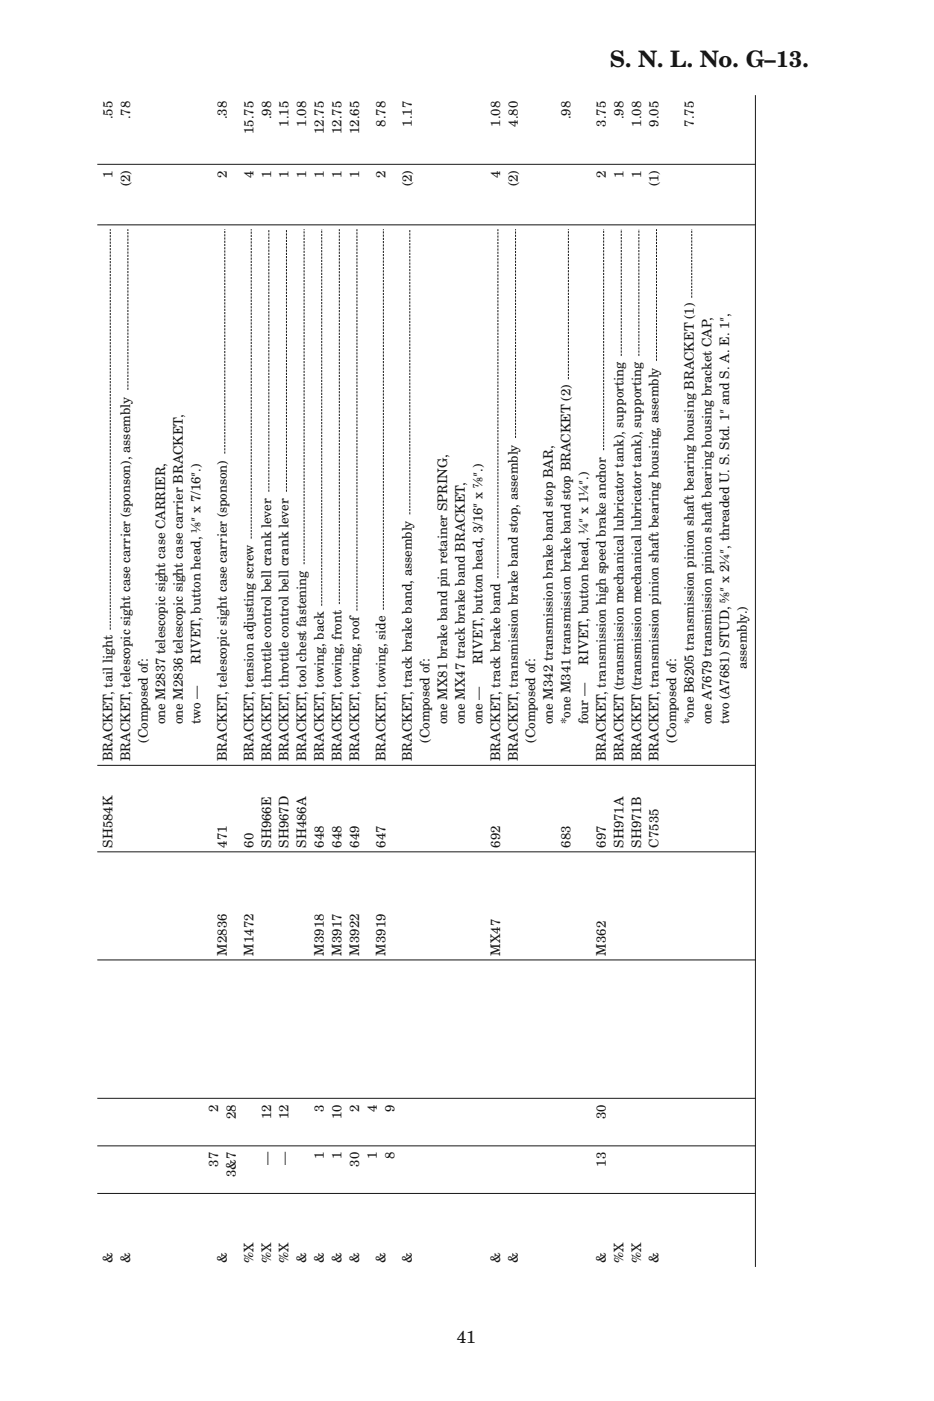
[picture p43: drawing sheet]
<svg xmlns="http://www.w3.org/2000/svg" width="152mm" height="229mm" viewBox="0 0 152 229" stroke-linecap="round" stroke-linejoin="round" font-family="sans-serif">
<defs><g id="words">
<text font-size="3.7" fill="#181715" x="99.5" y="10.9">S. N. L. No. G–13.</text>
<text font-size="2.8" fill="#181715" x="74.5" y="219.1">41</text>
<g font-size="2.2" fill="#181715">
<text x="18.3" y="19.5" transform="rotate(-90 18.3 19.5)">.55</text>
<text x="21.2" y="19.5" transform="rotate(-90 21.2 19.5)">.78</text>
<text x="37" y="19.5" transform="rotate(-90 37 19.5)">.38</text>
<text x="41.3" y="21.9" transform="rotate(-90 41.3 21.9)">15.75</text>
<text x="44.2" y="19.5" transform="rotate(-90 44.2 19.5)">.98</text>
<text x="47.1" y="20.7" transform="rotate(-90 47.1 20.7)">1.15</text>
<text x="50" y="20.7" transform="rotate(-90 50 20.7)">1.08</text>
<text x="52.8" y="21.9" transform="rotate(-90 52.8 21.9)">12.75</text>
<text x="55.7" y="21.9" transform="rotate(-90 55.7 21.9)">12.75</text>
<text x="58.6" y="21.9" transform="rotate(-90 58.6 21.9)">12.65</text>
<text x="62.9" y="20.7" transform="rotate(-90 62.9 20.7)">8.78</text>
<text x="67.2" y="20.7" transform="rotate(-90 67.2 20.7)">1.17</text>
<text x="81.6" y="20.7" transform="rotate(-90 81.6 20.7)">1.08</text>
<text x="84.5" y="20.7" transform="rotate(-90 84.5 20.7)">4.80</text>
<text x="93.1" y="19.5" transform="rotate(-90 93.1 19.5)">.98</text>
<text x="98.8" y="20.7" transform="rotate(-90 98.8 20.7)">3.75</text>
<text x="101.7" y="19.5" transform="rotate(-90 101.7 19.5)">.98</text>
<text x="104.6" y="20.7" transform="rotate(-90 104.6 20.7)">1.08</text>
<text x="107.5" y="20.7" transform="rotate(-90 107.5 20.7)">9.05</text>
<text x="113.2" y="20.7" transform="rotate(-90 113.2 20.7)">7.75</text>
<text x="18.3" y="29" transform="rotate(-90 18.3 29)">1</text>
<text x="37" y="29" transform="rotate(-90 37 29)">2</text>
<text x="41.3" y="29" transform="rotate(-90 41.3 29)">4</text>
<text x="44.2" y="29" transform="rotate(-90 44.2 29)">1</text>
<text x="47.1" y="29" transform="rotate(-90 47.1 29)">1</text>
<text x="50" y="29" transform="rotate(-90 50 29)">1</text>
<text x="52.8" y="29" transform="rotate(-90 52.8 29)">1</text>
<text x="55.7" y="29" transform="rotate(-90 55.7 29)">1</text>
<text x="58.6" y="29" transform="rotate(-90 58.6 29)">1</text>
<text x="62.9" y="29" transform="rotate(-90 62.9 29)">2</text>
<text x="81.6" y="29" transform="rotate(-90 81.6 29)">4</text>
<text x="98.8" y="29" transform="rotate(-90 98.8 29)">2</text>
<text x="101.7" y="29" transform="rotate(-90 101.7 29)">1</text>
<text x="104.6" y="29" transform="rotate(-90 104.6 29)">1</text>
<text x="21.2" y="30.4" transform="rotate(-90 21.2 30.4)">(2)</text>
<text x="67.2" y="30.4" transform="rotate(-90 67.2 30.4)">(2)</text>
<text x="84.5" y="30.4" transform="rotate(-90 84.5 30.4)">(2)</text>
<text x="107.5" y="30.4" transform="rotate(-90 107.5 30.4)">(1)</text>
<text x="32.7" y="108.3" transform="rotate(-90 32.7 108.3)">RIVET, button head, ⅛″ x 7/16″.)</text>
<text x="78.7" y="108.4" transform="rotate(-90 78.7 108.4)">RIVET, button head, 3/16″ x ⅞″.)</text>
<text x="96" y="108.5" transform="rotate(-90 96 108.5)">RIVET, button head, ¼″ x 1¼″.)</text>
<text x="121.8" y="109.2" transform="rotate(-90 121.8 109.2)">assembly.)</text>
<text x="27" y="118.2" transform="rotate(-90 27 118.2)">one M2837 telescopic sight case CARRIER,</text>
<text x="29.8" y="118.2" transform="rotate(-90 29.8 118.2)">one M2836 telescopic sight case carrier BRACKET,</text>
<text x="32.7" y="118.2" transform="rotate(-90 32.7 118.2)">two —</text>
<text x="73" y="118.2" transform="rotate(-90 73 118.2)">one MX81 brake band pin retainer SPRING,</text>
<text x="75.8" y="118.2" transform="rotate(-90 75.8 118.2)">one MX47 track brake band BRACKET,</text>
<text x="78.7" y="118.2" transform="rotate(-90 78.7 118.2)">one —</text>
<text x="90.2" y="118.2" transform="rotate(-90 90.2 118.2)">one M342 transmission brake band stop BAR,</text>
<text x="93.1" y="118.2" transform="rotate(-90 93.1 118.2)">*one M341 transmission brake band stop BRACKET (2)</text>
<text x="96" y="118.2" transform="rotate(-90 96 118.2)">four —</text>
<text x="113.2" y="118.2" transform="rotate(-90 113.2 118.2)">*one B6205 transmission pinion shaft bearing housing BRACKET (1)</text>
<text x="116.1" y="118.2" transform="rotate(-90 116.1 118.2)">one A7679 transmission pinion shaft bearing housing bracket CAP,</text>
<text x="119" y="118.2" transform="rotate(-90 119 118.2)">two (A7681) STUD, ⅝″ x 2¼″, threaded U. S. Std. 1″ and S. A. E. 1″,</text>
<text x="18.3" y="124.2" transform="rotate(-90 18.3 124.2)">BRACKET, tail light</text>
<text x="21.2" y="124.2" transform="rotate(-90 21.2 124.2)">BRACKET, telescopic sight case carrier (sponson), assembly</text>
<text x="24.1" y="121.2" transform="rotate(-90 24.1 121.2)">(Composed of:</text>
<text x="37" y="124.2" transform="rotate(-90 37 124.2)">BRACKET, telescopic sight case carrier (sponson)</text>
<text x="41.3" y="124.2" transform="rotate(-90 41.3 124.2)">BRACKET, tension adjusting screw</text>
<text x="44.2" y="124.2" transform="rotate(-90 44.2 124.2)">BRACKET, throttle control bell crank lever</text>
<text x="47.1" y="124.2" transform="rotate(-90 47.1 124.2)">BRACKET, throttle control bell crank lever</text>
<text x="50" y="124.2" transform="rotate(-90 50 124.2)">BRACKET, tool chest fastening</text>
<text x="52.8" y="124.2" transform="rotate(-90 52.8 124.2)">BRACKET, towing, back</text>
<text x="55.7" y="124.2" transform="rotate(-90 55.7 124.2)">BRACKET, towing, front</text>
<text x="58.6" y="124.2" transform="rotate(-90 58.6 124.2)">BRACKET, towing, roof</text>
<text x="62.9" y="124.2" transform="rotate(-90 62.9 124.2)">BRACKET, towing, side</text>
<text x="67.2" y="124.2" transform="rotate(-90 67.2 124.2)">BRACKET, track brake band, assembly</text>
<text x="70.1" y="121.2" transform="rotate(-90 70.1 121.2)">(Composed of:</text>
<text x="81.6" y="124.2" transform="rotate(-90 81.6 124.2)">BRACKET, track brake band</text>
<text x="84.5" y="124.2" transform="rotate(-90 84.5 124.2)">BRACKET, transmission brake band stop, assembly</text>
<text x="87.3" y="121.2" transform="rotate(-90 87.3 121.2)">(Composed of:</text>
<text x="98.8" y="124.2" transform="rotate(-90 98.8 124.2)">BRACKET, transmission high speed brake anchor</text>
<text x="101.7" y="124.2" transform="rotate(-90 101.7 124.2)">BRACKET (transmission mechanical lubricator tank), supporting</text>
<text x="104.6" y="124.2" transform="rotate(-90 104.6 124.2)">BRACKET (transmission mechanical lubricator tank), supporting</text>
<text x="107.5" y="124.2" transform="rotate(-90 107.5 124.2)">BRACKET, transmission pinion shaft bearing housing, assembly</text>
<text x="110.3" y="121.2" transform="rotate(-90 110.3 121.2)">(Composed of:</text>
<text x="18.3" y="138.3" transform="rotate(-90 18.3 138.3)">SH584K</text>
<text x="37" y="138.3" transform="rotate(-90 37 138.3)">471</text>
<text x="41.3" y="138.3" transform="rotate(-90 41.3 138.3)">60</text>
<text x="44.2" y="138.3" transform="rotate(-90 44.2 138.3)">SH966E</text>
<text x="47.1" y="138.3" transform="rotate(-90 47.1 138.3)">SH967D</text>
<text x="50" y="138.3" transform="rotate(-90 50 138.3)">SH486A</text>
<text x="52.8" y="138.3" transform="rotate(-90 52.8 138.3)">648</text>
<text x="55.7" y="138.3" transform="rotate(-90 55.7 138.3)">648</text>
<text x="58.6" y="138.3" transform="rotate(-90 58.6 138.3)">649</text>
<text x="62.9" y="138.3" transform="rotate(-90 62.9 138.3)">647</text>
<text x="81.6" y="138.3" transform="rotate(-90 81.6 138.3)">692</text>
<text x="93.1" y="138.3" transform="rotate(-90 93.1 138.3)">683</text>
<text x="98.8" y="138.3" transform="rotate(-90 98.8 138.3)">697</text>
<text x="101.7" y="138.3" transform="rotate(-90 101.7 138.3)">SH971A</text>
<text x="104.6" y="138.3" transform="rotate(-90 104.6 138.3)">SH971B</text>
<text x="107.5" y="138.3" transform="rotate(-90 107.5 138.3)">C7535</text>
<text x="37" y="155.9" transform="rotate(-90 37 155.9)">M2836</text>
<text x="41.3" y="155.9" transform="rotate(-90 41.3 155.9)">M1472</text>
<text x="52.8" y="155.9" transform="rotate(-90 52.8 155.9)">M3918</text>
<text x="55.7" y="155.9" transform="rotate(-90 55.7 155.9)">M3917</text>
<text x="58.6" y="155.9" transform="rotate(-90 58.6 155.9)">M3922</text>
<text x="62.9" y="155.9" transform="rotate(-90 62.9 155.9)">M3919</text>
<text x="81.6" y="155.9" transform="rotate(-90 81.6 155.9)">MX47</text>
<text x="98.8" y="155.9" transform="rotate(-90 98.8 155.9)">M362</text>
<text x="35.6" y="181.4" transform="rotate(-90 35.6 181.4)">2</text>
<text x="38.5" y="182.6" transform="rotate(-90 38.5 182.6)">28</text>
<text x="44.2" y="182.6" transform="rotate(-90 44.2 182.6)">12</text>
<text x="47.1" y="182.6" transform="rotate(-90 47.1 182.6)">12</text>
<text x="52.8" y="181.4" transform="rotate(-90 52.8 181.4)">3</text>
<text x="55.7" y="182.6" transform="rotate(-90 55.7 182.6)">10</text>
<text x="58.6" y="181.4" transform="rotate(-90 58.6 181.4)">2</text>
<text x="61.5" y="181.4" transform="rotate(-90 61.5 181.4)">4</text>
<text x="64.3" y="181.4" transform="rotate(-90 64.3 181.4)">9</text>
<text x="98.8" y="182.6" transform="rotate(-90 98.8 182.6)">30</text>
<text x="35.6" y="190.3" transform="rotate(-90 35.6 190.3)">37</text>
<text x="44.2" y="190.1" transform="rotate(-90 44.2 190.1)">—</text>
<text x="47.1" y="190.1" transform="rotate(-90 47.1 190.1)">—</text>
<text x="52.8" y="189.1" transform="rotate(-90 52.8 189.1)">1</text>
<text x="55.7" y="189.1" transform="rotate(-90 55.7 189.1)">1</text>
<text x="58.6" y="190.3" transform="rotate(-90 58.6 190.3)">30</text>
<text x="61.5" y="189.1" transform="rotate(-90 61.5 189.1)">1</text>
<text x="64.3" y="189.1" transform="rotate(-90 64.3 189.1)">8</text>
<text x="98.8" y="190.3" transform="rotate(-90 98.8 190.3)">13</text>
<text x="38.5" y="192.1" transform="rotate(-90 38.5 192.1)">3&amp;7</text>
<text x="18.3" y="206" transform="rotate(-90 18.3 206)">&amp;</text>
<text x="21.2" y="206" transform="rotate(-90 21.2 206)">&amp;</text>
<text x="37" y="206" transform="rotate(-90 37 206)">&amp;</text>
<text x="41.3" y="206" transform="rotate(-90 41.3 206)">%X</text>
<text x="44.2" y="206" transform="rotate(-90 44.2 206)">%X</text>
<text x="47.1" y="206" transform="rotate(-90 47.1 206)">%X</text>
<text x="50" y="206" transform="rotate(-90 50 206)">&amp;</text>
<text x="52.8" y="206" transform="rotate(-90 52.8 206)">&amp;</text>
<text x="55.7" y="206" transform="rotate(-90 55.7 206)">&amp;</text>
<text x="58.6" y="206" transform="rotate(-90 58.6 206)">&amp;</text>
<text x="62.9" y="206" transform="rotate(-90 62.9 206)">&amp;</text>
<text x="67.2" y="206" transform="rotate(-90 67.2 206)">&amp;</text>
<text x="81.6" y="206" transform="rotate(-90 81.6 206)">&amp;</text>
<text x="84.5" y="206" transform="rotate(-90 84.5 206)">&amp;</text>
<text x="98.8" y="206" transform="rotate(-90 98.8 206)">&amp;</text>
<text x="101.7" y="206" transform="rotate(-90 101.7 206)">%X</text>
<text x="104.6" y="206" transform="rotate(-90 104.6 206)">%X</text>
<text x="107.5" y="206" transform="rotate(-90 107.5 206)">&amp;</text>
</g>
</g></defs>
<g fill="none" stroke="#181715" stroke-width=".16" stroke-dasharray=".4 .2" stroke-linecap="butt">
<path d="M101.4 58.1v-20.7M104.2 58.1v-20.7M107.1 58.9v-21.5M112.9 48.6v-11.2M20.9 63.6v-26.2M36.7 74v-36.6M84.1 71.5v-34.1M92.7 61.9v-24.5M98.5 73.5v-36.1M41 87.9v-50.5M43.9 80.2v-42.8M46.7 80.2v-42.8"/>
<path d="M49.6 92.1v-54.7M52.5 98.8v-61.4M55.4 98.6v-61.2M58.2 99.6v-62.2M62.6 99.5v-62.1M66.9 83.9v-46.5M81.2 94.3v-56.9M18 102.7v-65.3"/>
</g>
<path d="M123.3 15.5v191.2M15.9 36.7h107.4M15.9 26.8h107.4M15.9 139h107.4M15.9 124.9h107.4M15.9 156.6h107.4M15.9 179.2h107.4M15.9 194.7h107.4M15.9 187h107.4" fill="none" stroke="#181715" stroke-width=".16"/>
<use href="#words"/>
</svg>
